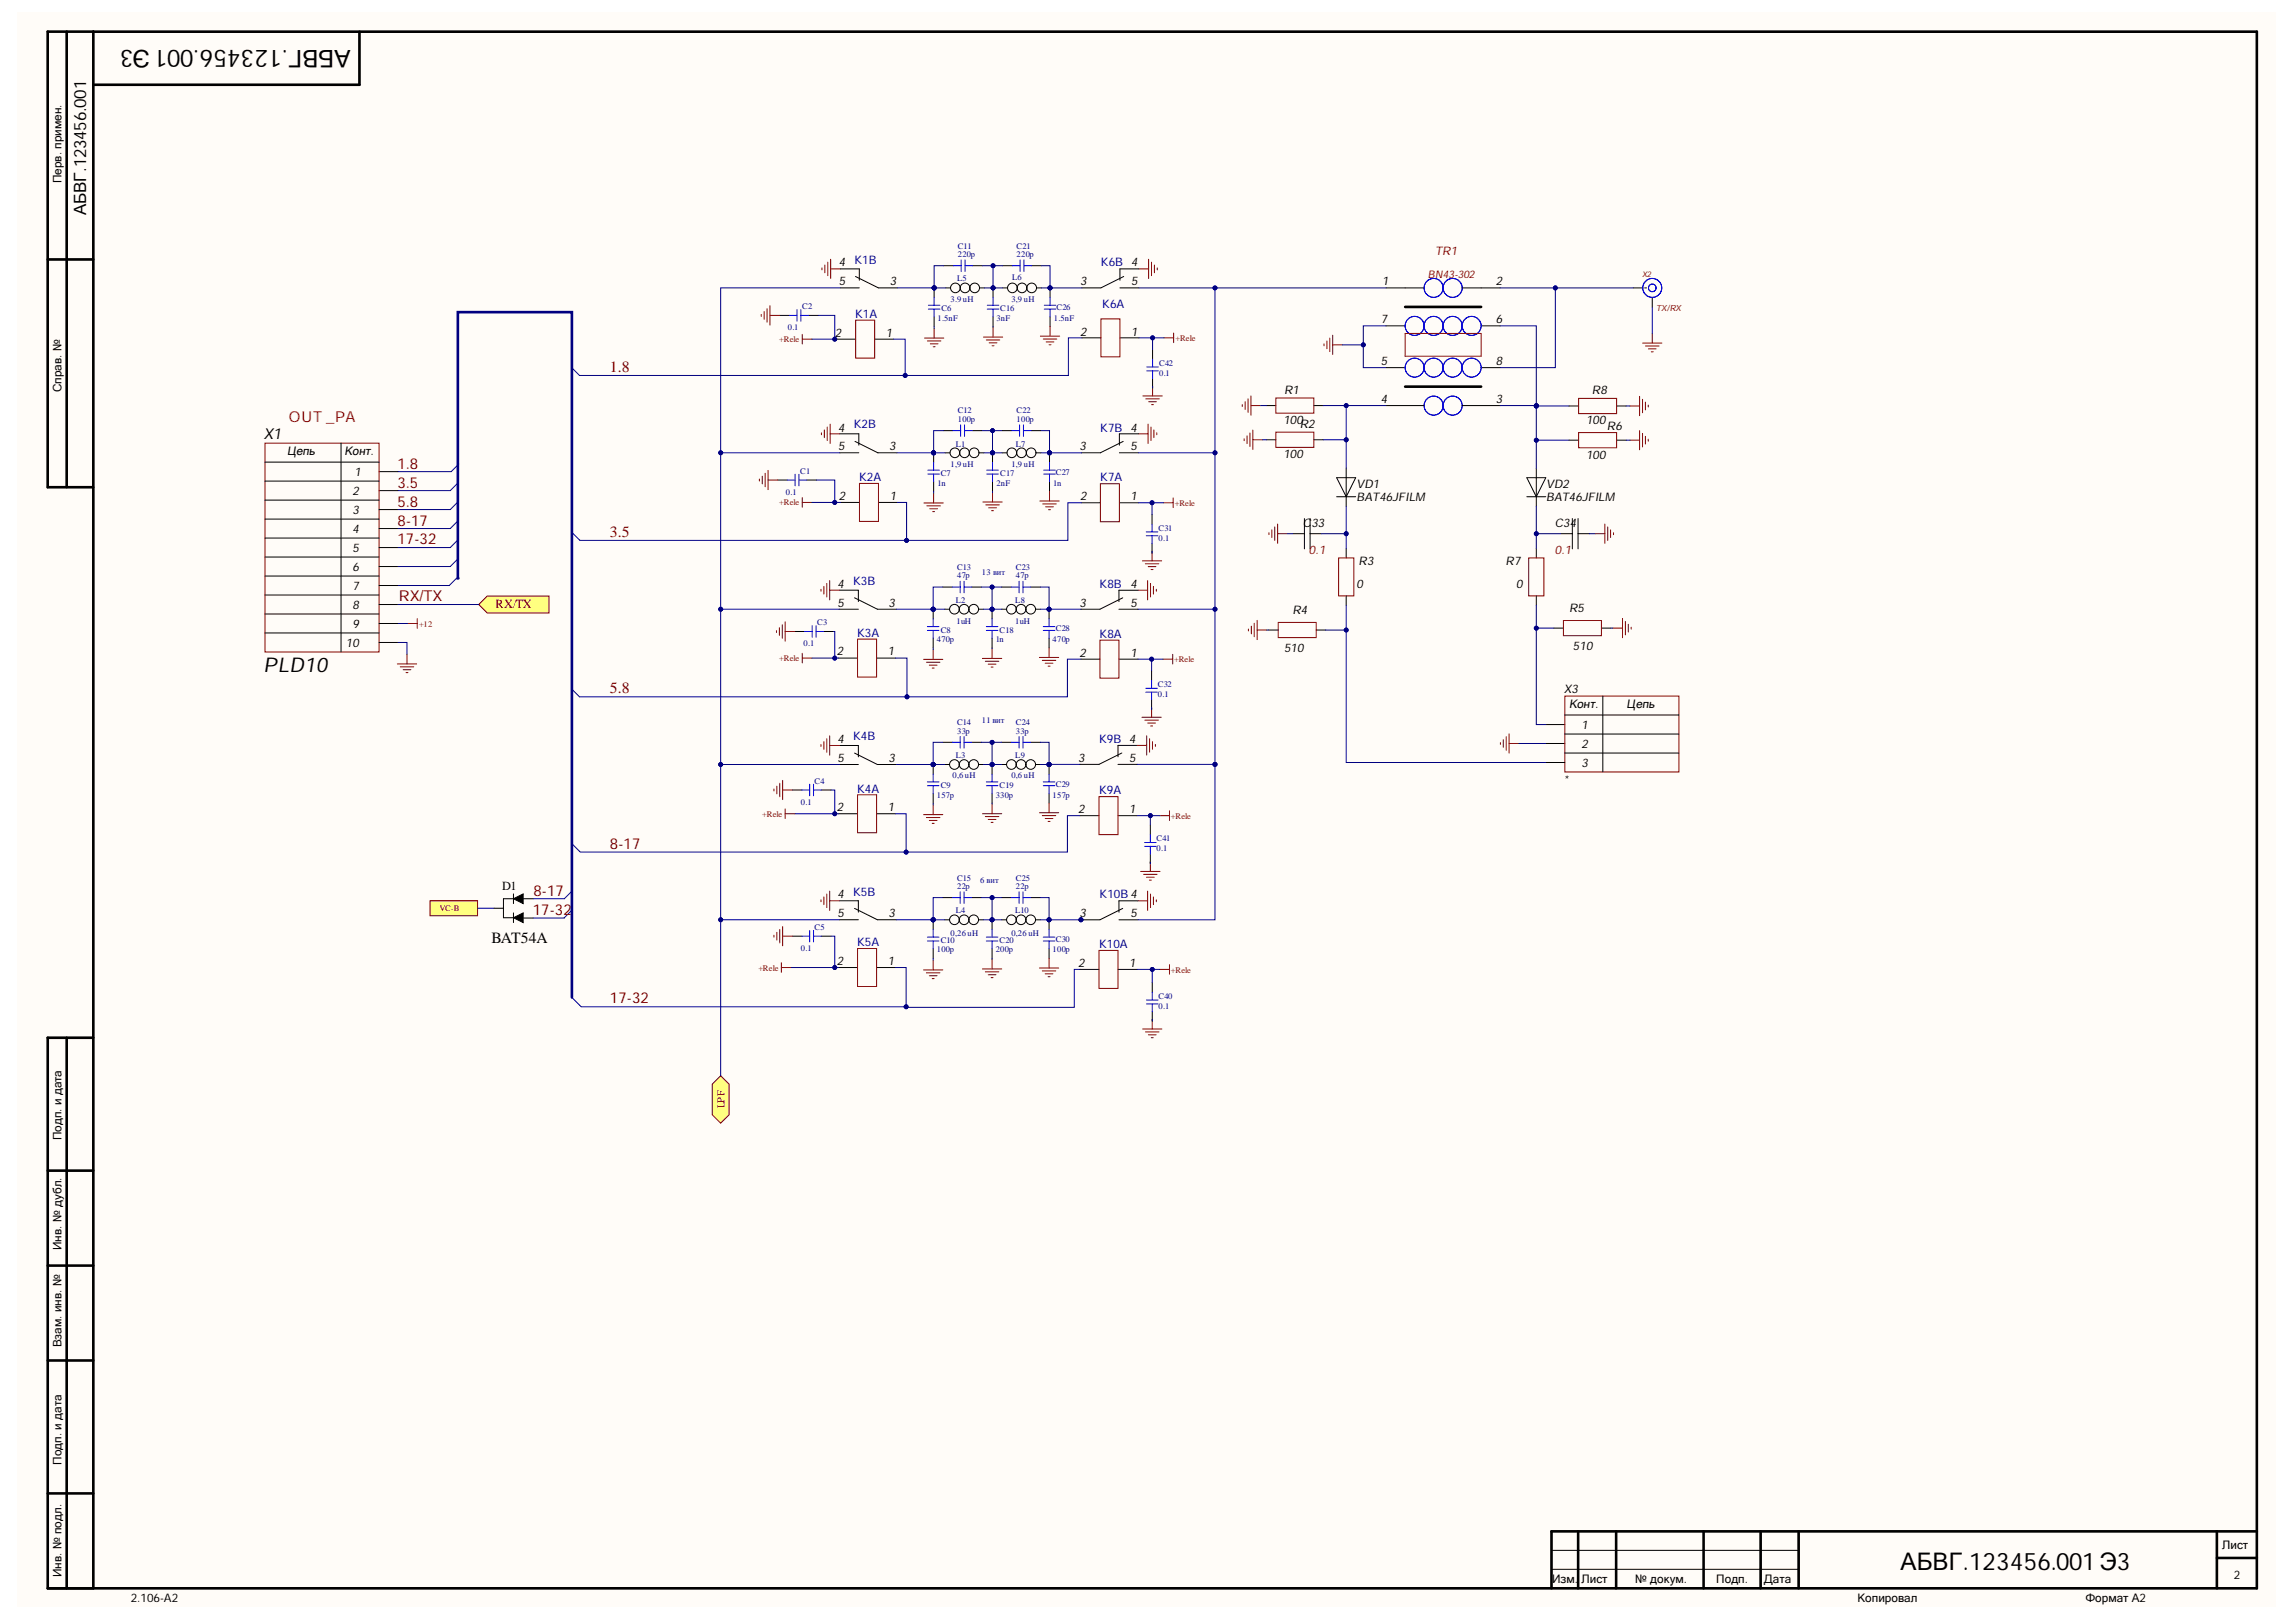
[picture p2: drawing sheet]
<svg xmlns="http://www.w3.org/2000/svg" width="297mm" height="210mm" viewBox="0 0 297 210" stroke-linecap="round" stroke-linejoin="round" font-family="sans-serif">
<defs><g id="words">
<g font-size="3.1">
<text x="45.3" y="6.4" transform="rotate(-180 45.3 6.4)">АБВГ.123456.001 Э3</text>
<text x="245.9" y="203.2">АБВГ.123456.001 Э3</text>
</g>
<text font-size="2.7" x="34.1" y="86.9">PLD10</text>
<text font-size="2.2" x="11.2" y="27.8" transform="rotate(-90 11.2 27.8)">АБВГ.123456.001</text>
<g font-size="2" fill="#800000">
<text x="78.9" y="48.2">1.8</text>
<text x="78.9" y="69.5">3.5</text>
<text x="78.9" y="89.7">5.8</text>
</g>
<g font-size="2">
<text x="34.1" y="56.9">X1</text>
<text x="63.6" y="122">BAT54A</text>
</g>
<text font-size="1.9" fill="#a61c00" x="37.4" y="54.6">OUT _PA</text>
<g font-size="1.9" fill="#800000">
<text x="51.4" y="60.7">1.8</text>
<text x="51.4" y="63.1">3.5</text>
<text x="51.4" y="65.6">5.8</text>
<text x="51.4" y="68">8-17</text>
<text x="51.4" y="70.5">17-32</text>
<text x="51.6" y="77.8">RX/TX</text>
<text x="78.9" y="109.9">8-17</text>
<text x="68.9" y="118.4">17-32</text>
<text x="69" y="115.9">8-17</text>
<text x="78.9" y="129.8">17-32</text>
</g>
<text font-size="1.6" fill="#800000" x="64.1" y="78.7">RX/TX</text>
<text font-size="1.6" x="65" y="115.2">D1</text>
<g font-size="1.5">
<text x="8" y="23.7" transform="rotate(-90 8 23.7)">Перв. примен.</text>
<text x="108.5" y="34.5">4 K1B</text>
<text x="108.5" y="36.9">5</text>
<text x="115.1" y="36.9">3</text>
<text x="139.7" y="36.9">3</text>
<text x="146.3" y="36.9">5</text>
<text x="178.6" y="41.8">7</text>
<text x="178.8" y="36.9">1</text>
<text x="193.5" y="41.8">6</text>
<text x="193.5" y="36.9">2</text>
<text x="108" y="43.6">2</text>
<text x="114.6" y="43.6">1</text>
<text x="139.7" y="43.4">2</text>
<text x="146.3" y="43.4">1</text>
<text x="178.6" y="47.2">5</text>
<text x="193.5" y="47.2">8</text>
<text x="8" y="50.8" transform="rotate(-90 8 50.8)">Справ. №</text>
<text x="166.1" y="50.9">R1</text>
<text x="178.6" y="52.2">4</text>
<text x="193.5" y="52.2">3</text>
<text x="206" y="51">R8</text>
<text x="37.1" y="58.9">Цепь</text>
<text x="44.6" y="58.9">Конт.</text>
<text x="108.4" y="55.8">4</text>
<text x="108.4" y="58.3">5</text>
<text x="115" y="58.3">3</text>
<text x="139.6" y="58.3">3</text>
<text x="146.2" y="58.3">5</text>
<text x="166" y="54.9">100</text>
<text x="166" y="59.3">100</text>
<text x="168.1" y="55.3">R2</text>
<text x="205.2" y="54.9">100</text>
<text x="205.2" y="59.4">100</text>
<text x="207.9" y="55.7">R6</text>
<text x="45.6" y="64">2</text>
<text x="45.8" y="61.6">1</text>
<text x="108.5" y="64.7">2</text>
<text x="115.1" y="64.7">1</text>
<text x="139.7" y="64.7">2</text>
<text x="146.2" y="64.7">1</text>
<text x="175.5" y="63.1">VD1</text>
<text x="175.5" y="64.9">BAT46JFILM</text>
<text x="200" y="63.1">VD2</text>
<text x="200" y="64.9">BAT46JFILM</text>
<text x="45.6" y="66.5">3</text>
<text x="45.6" y="68.9">4</text>
<text x="45.6" y="71.4">5</text>
<text x="168.6" y="68.2">C33</text>
<text x="201.1" y="68.2">C34</text>
<text x="45.6" y="73.9">6</text>
<text x="45.6" y="76.4">7</text>
<text x="108.3" y="76">4 K3B</text>
<text x="146.2" y="76">4</text>
<text x="175.5" y="76">0</text>
<text x="175.8" y="73.1">R3</text>
<text x="194.8" y="73.1">R7</text>
<text x="196.1" y="76">0</text>
<text x="44.7" y="83.7">10</text>
<text x="45.6" y="78.8">8</text>
<text x="45.6" y="81.3">9</text>
<text x="108.3" y="78.6">5</text>
<text x="114.9" y="78.6">3</text>
<text x="139.6" y="78.6">3</text>
<text x="146.2" y="78.6">5</text>
<text x="167.2" y="79.5">R4</text>
<text x="203" y="79.2">R5</text>
<text x="108.3" y="84.8">2</text>
<text x="114.9" y="84.8">1</text>
<text x="139.6" y="85">2</text>
<text x="146.2" y="85">1</text>
<text x="166.1" y="84.4">510</text>
<text x="202.3" y="89.6">X3</text>
<text x="203.5" y="84.1">510</text>
<text x="203" y="91.6">Конт.</text>
<text x="204.6" y="94.4">1</text>
<text x="210.4" y="91.6">Цепь</text>
<text x="108.3" y="96.1">4 K4B</text>
<text x="108.3" y="98.6">5</text>
<text x="114.9" y="98.6">3</text>
<text x="139.5" y="98.6">3</text>
<text x="146.1" y="98.6">5</text>
<text x="202.3" y="101.5">*</text>
<text x="204.6" y="96.8">2</text>
<text x="204.6" y="99.3">3</text>
<text x="108.3" y="105">2</text>
<text x="114.9" y="105">1</text>
<text x="139.5" y="105.3">2</text>
<text x="146.1" y="105.3">1</text>
<text x="108.3" y="116.2">4 K5B</text>
<text x="108.3" y="118.7">5</text>
<text x="114.9" y="118.7">3</text>
<text x="139.6" y="118.7">3</text>
<text x="146.2" y="118.7">5</text>
<text x="108.3" y="124.9">2</text>
<text x="114.9" y="124.9">1</text>
<text x="139.5" y="125.1">2</text>
<text x="146.1" y="125.1">1</text>
<text x="8" y="147.6" transform="rotate(-90 8 147.6)">Подп. и дата</text>
<text x="8" y="161.8" transform="rotate(-90 8 161.8)">Инв. № дубл.</text>
<text x="8" y="174.4" transform="rotate(-90 8 174.4)">Взам. инв. №</text>
<text x="8" y="189.6" transform="rotate(-90 8 189.6)">Подп. и дата</text>
<text x="287.5" y="200.5">Лист</text>
<text x="8" y="204.1" transform="rotate(-90 8 204.1)">Инв. № подл.</text>
<text x="16.9" y="207.3">2.106-A2</text>
<text x="200.8" y="204.9">Изм.</text>
<text x="204.6" y="204.9">Лист</text>
<text x="211.5" y="204.9">№ докум.</text>
<text x="222" y="204.9">Подп.</text>
<text x="228.2" y="204.9">Дата</text>
<text x="240.3" y="207.3">Копировал</text>
<text x="269.8" y="207.3">Формат А2</text>
<text x="289" y="204.4">2</text>
</g>
<g font-size="1.5" fill="#000080">
<text x="142.4" y="34.5">K6B 4</text>
<text x="110.6" y="41.1">K1A</text>
<text x="142.6" y="39.9">K6A</text>
<text x="110.5" y="55.4">K2B</text>
<text x="142.3" y="55.8">K7B 4</text>
<text x="111.1" y="62.3">K2A</text>
<text x="142.3" y="62.3">K7A</text>
<text x="142.3" y="76">K8B</text>
<text x="110.9" y="82.4">K3A</text>
<text x="142.3" y="82.5">K8A</text>
<text x="142.2" y="96.1">K9B 4</text>
<text x="110.9" y="102.6">K4A</text>
<text x="142.2" y="102.8">K9A</text>
<text x="142.3" y="116.2">K10B 4</text>
<text x="110.9" y="122.4">K5A</text>
<text x="142.2" y="122.7">K10A</text>
</g>
<g font-size="1.5" fill="#980000">
<text x="185.7" y="33">TR1</text>
<text x="169.3" y="71.6">0.1</text>
<text x="201.1" y="71.6">0.1</text>
</g>
<text font-size="1.4" fill="#980000" x="184.7" y="36">BN43-302</text>
<text font-size="1.3" fill="#800000" x="93.7" y="143.5" transform="rotate(-90 93.7 143.5)">LPF</text>
<g font-size="1.1" fill="#000080">
<text x="123.9" y="32.2">C11</text>
<text x="123.9" y="33.3">220p</text>
<text x="131.5" y="32.2">C21</text>
<text x="131.5" y="33.3">220p</text>
<text x="103.8" y="40">C2</text>
<text x="121.3" y="41.6">1.5nF</text>
<text x="121.8" y="40.3">C6</text>
<text x="123" y="39">3.9 uH</text>
<text x="123.8" y="36.4">L5</text>
<text x="128.9" y="41.6">3nF</text>
<text x="129.4" y="40.3">C16</text>
<text x="130.8" y="39">3,9 uH</text>
<text x="130.9" y="36.2">L6</text>
<text x="136.3" y="41.6">1.5nF</text>
<text x="136.7" y="40.1">C26</text>
<text x="101.9" y="42.7">0.1</text>
<text x="150" y="47.4">C42</text>
<text x="123.9" y="53.5">C12</text>
<text x="131.5" y="53.5">C22</text>
<text x="150" y="48.7">0.1</text>
<text x="123.7" y="57.8">L1</text>
<text x="123.9" y="54.7">100p</text>
<text x="131.4" y="57.8">L7</text>
<text x="131.5" y="54.7">100p</text>
<text x="101.7" y="64">0.1</text>
<text x="103.5" y="61.3">C1</text>
<text x="121.3" y="62.9">1n</text>
<text x="121.7" y="61.6">C7</text>
<text x="123" y="60.4">1,9 uH</text>
<text x="128.9" y="62.9">2nF</text>
<text x="129.4" y="61.6">C17</text>
<text x="130.8" y="60.4">1,9 uH</text>
<text x="136.3" y="62.9">1n</text>
<text x="136.6" y="61.5">C27</text>
<text x="149.9" y="68.8">C31</text>
<text x="149.9" y="70">0.1</text>
<text x="123.7" y="78">L2</text>
<text x="123.8" y="73.8">C13</text>
<text x="123.8" y="74.9">47p</text>
<text x="127" y="74.4">13 вит</text>
<text x="131.4" y="78">L8</text>
<text x="131.4" y="73.8">C23</text>
<text x="131.4" y="74.9">47p</text>
<text x="103.9" y="83.6">0.1</text>
<text x="105.7" y="80.9">C3</text>
<text x="121.2" y="83.1">470p</text>
<text x="121.7" y="81.9">C8</text>
<text x="123.7" y="80.8">1uH</text>
<text x="128.8" y="83.1">1n</text>
<text x="129.3" y="81.9">C18</text>
<text x="131.4" y="80.8">1uH</text>
<text x="136.2" y="83.1">470p</text>
<text x="136.6" y="81.7">C28</text>
<text x="149.8" y="89">C32</text>
<text x="123.8" y="93.9">C14</text>
<text x="123.8" y="95">33p</text>
<text x="127" y="93.6">11 вит</text>
<text x="131.4" y="93.9">C24</text>
<text x="131.4" y="95">33p</text>
<text x="149.8" y="90.2">0.1</text>
<text x="105.4" y="101.5">C4</text>
<text x="121.7" y="102">C9</text>
<text x="123.2" y="100.6">0,6 uH</text>
<text x="123.7" y="98.1">L3</text>
<text x="129.3" y="102">C19</text>
<text x="130.8" y="100.6">0,6 uH</text>
<text x="131.4" y="98.1">L9</text>
<text x="136.6" y="101.8">C29</text>
<text x="103.6" y="104.2">0.1</text>
<text x="121.2" y="103.2">157p</text>
<text x="128.8" y="103.2">330p</text>
<text x="136.2" y="103.2">157p</text>
<text x="123.8" y="114">C15</text>
<text x="131.4" y="114">C25</text>
<text x="149.6" y="108.9">C41</text>
<text x="149.6" y="110.2">0.1</text>
<text x="123.7" y="118.2">L4</text>
<text x="123.8" y="115.1">22p</text>
<text x="126.8" y="114.2">6 вит</text>
<text x="131.4" y="118.2">L10</text>
<text x="131.4" y="115.1">22p</text>
<text x="103.6" y="123">0.1</text>
<text x="105.4" y="120.4">C5</text>
<text x="121.2" y="123.3">100p</text>
<text x="121.7" y="122.1">C10</text>
<text x="123" y="121.1">0,26 uH</text>
<text x="128.8" y="123.3">200p</text>
<text x="129.3" y="122.1">C20</text>
<text x="130.8" y="121.1">0,26 uH</text>
<text x="136.2" y="123.3">100p</text>
<text x="136.6" y="121.9">C30</text>
<text x="149.9" y="129.3">C40</text>
<text x="149.9" y="130.5">0.1</text>
</g>
<text font-size="1.1" fill="#980000" x="214.2" y="40.2">TX/RX</text>
<g font-size="1.1" fill="#800000">
<text x="100.8" y="44.3">+Rele</text>
<text x="152.1" y="44.1">+Rele</text>
<text x="100.8" y="65.4">+Rele</text>
<text x="152" y="65.5">+Rele</text>
<text x="54.2" y="81.1">+12</text>
<text x="100.8" y="85.6">+Rele</text>
<text x="151.9" y="85.7">+Rele</text>
<text x="98.6" y="105.7">+Rele</text>
<text x="151.5" y="105.9">+Rele</text>
<text x="56.8" y="117.9">VC-B</text>
<text x="98.1" y="125.6">+Rele</text>
<text x="151.5" y="125.9">+Rele</text>
</g>
<text font-size="1" fill="#980000" x="212.5" y="35.8">X2</text>
</g></defs>
<g fill="#fffcf8">
<path d="M2.2 1.6h292.2v206.4h-292.2z" fill-rule="evenodd"/>
<path d="M2.2 1.6h292.2v206.4h-292.2z" fill-rule="evenodd"/>
</g>
<g fill="none" stroke="#000" stroke-width=".34">
<path d="M8.6 4.1v59M12.1 4.1v201.4M46.5 4.1v6.9h-34.4M6.2 33.6h5.9M12.1 63.1h-5.9v-59h285.8v201.4h-285.8v-71.2h5.9M8.6 134.3v71.2M6.2 151.5h5.9M6.2 163.8h5.9M6.2 176.1h5.9M6.2 193.3h5.9M204.2 198.2v7.3M209.1 198.2v7.3"/>
<path d="M220.4 198.2v7.3M227.8 198.2v7.3M232.7 198.2v7.3M286.8 198.2v7.3M292 198.2h-91.3v7.3M286.8 201.6h5.2"/>
</g>
<g fill="none" stroke="#000" stroke-width=".13">
<path d="M122.1 34.4h1.3M122.4 37.3h.6M125.9 34.4h1.2M126.7 37.3h.6M200.7 203.1h32M200.7 200.6h32"/>
<circle cx="123.6" cy="37.3" r=".62"/>
<circle cx="124.9" cy="37.3" r=".62"/>
<circle cx="126.1" cy="37.3" r=".62"/>
</g>
<path d="M123.4 34.4h.9M124.3 33.6v1.5M124.9 34.4h1M124.9 33.6v1.5" fill="none" stroke="#00f" stroke-width=".13"/>
<circle cx="120.9" cy="37.3" r=".25" fill="#000080"/>
<circle cx="120.9" cy="37.3" r=".25" fill="none" stroke="#000080" stroke-width=".13"/>
<path d="M120.9 37.3v1.2" fill="none" stroke="#000" stroke-width=".13"/>
<circle cx="120.9" cy="37.3" r=".25" fill="#000080"/>
<circle cx="120.9" cy="37.3" r=".25" fill="none" stroke="#000080" stroke-width=".13"/>
<g fill="none" stroke="#000" stroke-width=".13">
<path d="M129.7 37.3h.6M134.1 37.3h.6M120.9 41v1.2"/>
<circle cx="131" cy="37.3" r=".62"/>
<circle cx="132.2" cy="37.3" r=".62"/>
<circle cx="133.5" cy="37.3" r=".63"/>
</g>
<path d="M120.1 39.5h1.5M120.9 38.5v1M120.1 40h1.5M120.9 40v1" fill="none" stroke="#00f" stroke-width=".13"/>
<path d="M119.6 43.7h2.5M120 44.1h1.7M120.4 44.5h1M120.7 44.9h.3M120.9 42.5v1.2" fill="none" stroke="#800000" stroke-width=".13"/>
<circle cx="128.5" cy="37.3" r=".25" fill="#000080"/>
<circle cx="128.5" cy="37.3" r=".25" fill="none" stroke="#000080" stroke-width=".13"/>
<path d="M128.5 37.3v1.2" fill="none" stroke="#000" stroke-width=".13"/>
<circle cx="128.5" cy="37.3" r=".25" fill="#000080"/>
<circle cx="128.5" cy="37.3" r=".25" fill="none" stroke="#000080" stroke-width=".13"/>
<path d="M129.7 34.4h1.3M133.5 34.4h1.2M128.5 41v1.2" fill="none" stroke="#000" stroke-width=".13"/>
<path d="M127.7 39.5h1.5M128.5 38.5v1M131 34.4h1M132 33.6v1.5M132.5 34.4h1M132.5 33.6v1.5M127.7 40h1.5M128.5 40v1" fill="none" stroke="#00f" stroke-width=".13"/>
<path d="M127.2 43.6h2.5M127.6 44h1.7M128 44.4h1M128.3 44.7h.3M128.5 42.4v1.2" fill="none" stroke="#800000" stroke-width=".13"/>
<circle cx="135.8" cy="37.3" r=".25" fill="#000080"/>
<circle cx="135.8" cy="37.3" r=".25" fill="none" stroke="#000080" stroke-width=".13"/>
<path d="M135.8 37.3v1.2" fill="none" stroke="#000" stroke-width=".13"/>
<circle cx="135.8" cy="37.3" r=".25" fill="#000080"/>
<circle cx="135.8" cy="37.3" r=".25" fill="none" stroke="#000080" stroke-width=".13"/>
<g fill="none" stroke="#000" stroke-width=".13">
<path d="M122 55.7h1.3M122.3 58.6h.6M125.8 55.7h1.2M126.7 58.6h.6M135.8 41v1.2"/>
<circle cx="123.5" cy="58.6" r=".63"/>
<circle cx="124.8" cy="58.6" r=".62"/>
<circle cx="126" cy="58.6" r=".62"/>
</g>
<path d="M135.1 39.5h1.5M135.8 38.5v1M123.3 55.7h1M124.3 55v1.5M124.8 55.7h1M124.8 55v1.5M135.1 40h1.5M135.8 40v1" fill="none" stroke="#00f" stroke-width=".13"/>
<path d="M134.6 43.5h2.5M135 43.9h1.7M135.3 44.2h1M135.7 44.6h.3M135.8 42.2v1.3" fill="none" stroke="#800000" stroke-width=".13"/>
<circle cx="120.8" cy="58.6" r=".25" fill="#000080"/>
<circle cx="120.8" cy="58.6" r=".25" fill="none" stroke="#000080" stroke-width=".13"/>
<path d="M120.8 58.6v1.2" fill="none" stroke="#000" stroke-width=".13"/>
<circle cx="120.8" cy="58.6" r=".25" fill="#000080"/>
<circle cx="120.8" cy="58.6" r=".25" fill="none" stroke="#000080" stroke-width=".13"/>
<g fill="none" stroke="#000" stroke-width=".13">
<path d="M129.7 58.6h.6M134 58.6h.7M120.8 62.3v1.3"/>
<circle cx="130.9" cy="58.6" r=".62"/>
<circle cx="132.2" cy="58.6" r=".63"/>
<circle cx="133.4" cy="58.6" r=".62"/>
</g>
<path d="M120.8 59.8v1M120 60.8h1.5M120 61.3h1.5M120.8 61.3v1" fill="none" stroke="#00f" stroke-width=".13"/>
<path d="M119.5 65.1h2.5M119.9 65.5h1.8M120.3 65.8h1M120.7 66.2h.2M120.8 63.8v1.3" fill="none" stroke="#800000" stroke-width=".13"/>
<circle cx="128.4" cy="58.6" r=".25" fill="#000080"/>
<circle cx="128.4" cy="58.6" r=".25" fill="none" stroke="#000080" stroke-width=".13"/>
<path d="M128.4 58.6v1.2" fill="none" stroke="#000" stroke-width=".13"/>
<circle cx="128.4" cy="58.6" r=".25" fill="#000080"/>
<circle cx="128.4" cy="58.6" r=".25" fill="none" stroke="#000080" stroke-width=".13"/>
<path d="M129.7 55.7h1.2M133.4 55.7h1.3M128.4 62.3v1.3" fill="none" stroke="#000" stroke-width=".13"/>
<path d="M128.4 59.8v1M130.9 55.7h1M131.9 55v1.5M132.4 55.7h1M132.4 55v1.5M127.7 60.8h1.5M127.7 61.3h1.5M128.4 61.3v1" fill="none" stroke="#00f" stroke-width=".13"/>
<path d="M127.2 65h2.5M127.5 65.3h1.8M127.9 65.7h1M128.3 66.1h.2M128.4 63.7v1.3" fill="none" stroke="#800000" stroke-width=".13"/>
<circle cx="135.8" cy="58.6" r=".25" fill="#000080"/>
<circle cx="135.8" cy="58.6" r=".25" fill="none" stroke="#000080" stroke-width=".13"/>
<path d="M135.8 58.6v1.2" fill="none" stroke="#000" stroke-width=".13"/>
<circle cx="135.8" cy="58.6" r=".25" fill="#000080"/>
<circle cx="135.8" cy="58.6" r=".25" fill="none" stroke="#000080" stroke-width=".13"/>
<g fill="none" stroke="#000" stroke-width=".13">
<path d="M122 76h1.2M122.2 78.8h.6M125.7 76h1.3M126.6 78.8h.6M135.8 62.3v1.3"/>
<circle cx="123.5" cy="78.8" r=".62"/>
<circle cx="124.7" cy="78.8" r=".62"/>
<circle cx="126" cy="78.8" r=".62"/>
</g>
<path d="M135.8 59.8v1M123.2 76h1M124.2 75.2v1.5M124.7 76h1M124.7 75.2v1.5M135 60.8h1.5M135 61.3h1.5M135.8 61.3v1" fill="none" stroke="#00f" stroke-width=".13"/>
<g fill="none" stroke="#800000" stroke-width=".13">
<path d="M106.3 34.7v.2M106.7 34.3v1M107.1 33.9v1.8M107.5 33.6v2.4M107.5 34.8h1.2M147.3 34.8h1.3M148.6 33.6v2.4M149 33.9v1.8M149.3 34.3v1M149.7 34.7v.2M147.3 56.1h1.2M148.5 54.9v2.5"/>
<path d="M148.9 55.3v1.7M149.3 55.6v1M149.7 56v.3M134.5 64.8h2.5M134.9 65.2h1.8M135.3 65.6h1M135.7 66h.2M135.8 63.6v1.2"/>
</g>
<circle cx="120.7" cy="78.8" r=".25" fill="#000080"/>
<circle cx="120.7" cy="78.8" r=".25" fill="none" stroke="#000080" stroke-width=".13"/>
<path d="M120.7 78.8v1.3" fill="none" stroke="#000" stroke-width=".13"/>
<circle cx="120.7" cy="78.8" r=".25" fill="#000080"/>
<circle cx="120.7" cy="78.8" r=".25" fill="none" stroke="#000080" stroke-width=".13"/>
<g fill="none" stroke="#000" stroke-width=".13">
<path d="M129.6 78.8h.6M134 78.8h.6M120.7 82.6v1.2"/>
<circle cx="130.8" cy="78.8" r=".62"/>
<circle cx="132.1" cy="78.8" r=".63"/>
<circle cx="133.3" cy="78.8" r=".62"/>
</g>
<path d="M120 81.1h1.5M120 81.6h1.5M120.7 80.1v1M120.7 81.6v1" fill="none" stroke="#00f" stroke-width=".13"/>
<path d="M119.5 85.3h2.5M119.9 85.7h1.7M120.2 86.1h1M120.6 86.5h.3M120.7 84.1v1.2" fill="none" stroke="#800000" stroke-width=".13"/>
<circle cx="128.3" cy="78.8" r=".25" fill="#000080"/>
<circle cx="128.3" cy="78.8" r=".25" fill="none" stroke="#000080" stroke-width=".13"/>
<path d="M128.3 78.8v1.3" fill="none" stroke="#000" stroke-width=".13"/>
<circle cx="128.3" cy="78.8" r=".25" fill="#000080"/>
<circle cx="128.3" cy="78.8" r=".25" fill="none" stroke="#000080" stroke-width=".13"/>
<path d="M129.6 76h1.2M133.3 76h1.3M128.3 82.6v1.2" fill="none" stroke="#000" stroke-width=".13"/>
<path d="M130.8 76h1M131.8 75.2v1.5M132.3 76h1M132.3 75.2v1.5M127.6 81.1h1.5M127.6 81.6h1.5M128.3 80.1v1M128.3 81.6v1" fill="none" stroke="#00f" stroke-width=".13"/>
<path d="M127.1 85.2h2.5M127.5 85.6h1.7M127.8 86h1M128.2 86.3h.3M128.3 84v1.2" fill="none" stroke="#800000" stroke-width=".13"/>
<circle cx="135.7" cy="78.8" r=".25" fill="#000080"/>
<circle cx="135.7" cy="78.8" r=".25" fill="none" stroke="#000080" stroke-width=".13"/>
<path d="M135.7 78.8v1.3" fill="none" stroke="#000" stroke-width=".13"/>
<circle cx="135.7" cy="78.8" r=".25" fill="#000080"/>
<circle cx="135.7" cy="78.8" r=".25" fill="none" stroke="#000080" stroke-width=".13"/>
<g fill="none" stroke="#000" stroke-width=".13">
<path d="M122 96.1h1.2M122.2 98.9h.6M125.7 96.1h1.3M126.6 98.9h.6M135.7 82.6v1.2"/>
<circle cx="123.5" cy="98.9" r=".62"/>
<circle cx="124.7" cy="98.9" r=".62"/>
<circle cx="126" cy="98.9" r=".62"/>
</g>
<path d="M123.2 96.1h1M124.2 95.3v1.5M124.7 96.1h1M124.7 95.3v1.5M135 81.1h1.5M135 81.6h1.5M135.7 80.1v1M135.7 81.6v1" fill="none" stroke="#00f" stroke-width=".13"/>
<path d="M134.5 85.1h2.5M134.8 85.5h1.8M135.2 85.8h1M135.6 86.2h.2M135.7 83.8v1.3" fill="none" stroke="#800000" stroke-width=".13"/>
<circle cx="120.7" cy="98.9" r=".25" fill="#000080"/>
<circle cx="120.7" cy="98.9" r=".25" fill="none" stroke="#000080" stroke-width=".13"/>
<path d="M120.7 98.9v1.3" fill="none" stroke="#000" stroke-width=".13"/>
<circle cx="120.7" cy="98.9" r=".25" fill="#000080"/>
<circle cx="120.7" cy="98.9" r=".25" fill="none" stroke="#000080" stroke-width=".13"/>
<g fill="none" stroke="#000" stroke-width=".13">
<path d="M129.6 98.9h.6M134 98.9h.6M120.7 102.7v1.2"/>
<circle cx="130.8" cy="98.9" r=".62"/>
<circle cx="132.1" cy="98.9" r=".63"/>
<circle cx="133.3" cy="98.9" r=".62"/>
</g>
<path d="M120 101.2h1.5M120 101.7h1.5M120.7 100.2v1M120.7 101.7v1" fill="none" stroke="#00f" stroke-width=".13"/>
<path d="M119.5 105.4h2.5M119.9 105.8h1.7M120.2 106.2h1M120.6 106.5h.3M120.7 104.2v1.2" fill="none" stroke="#800000" stroke-width=".13"/>
<circle cx="128.3" cy="98.9" r=".25" fill="#000080"/>
<circle cx="128.3" cy="98.9" r=".25" fill="none" stroke="#000080" stroke-width=".13"/>
<path d="M128.3 98.9v1.3" fill="none" stroke="#000" stroke-width=".13"/>
<circle cx="128.3" cy="98.9" r=".25" fill="#000080"/>
<circle cx="128.3" cy="98.9" r=".25" fill="none" stroke="#000080" stroke-width=".13"/>
<path d="M129.6 96.1h1.2M133.3 96.1h1.3M128.3 102.7v1.2" fill="none" stroke="#000" stroke-width=".13"/>
<path d="M130.8 96.1h1M131.8 95.3v1.5M132.3 96.1h1M132.3 95.3v1.5M127.6 101.2h1.5M127.6 101.7h1.5M128.3 100.2v1M128.3 101.7v1" fill="none" stroke="#00f" stroke-width=".13"/>
<path d="M127.1 105.3h2.5M127.5 105.7h1.7M127.8 106h1M128.2 106.4h.3M128.3 104.1v1.2" fill="none" stroke="#800000" stroke-width=".13"/>
<circle cx="135.7" cy="98.9" r=".25" fill="#000080"/>
<circle cx="135.7" cy="98.9" r=".25" fill="none" stroke="#000080" stroke-width=".13"/>
<path d="M135.7 98.9v1.3" fill="none" stroke="#000" stroke-width=".13"/>
<circle cx="135.7" cy="98.9" r=".25" fill="#000080"/>
<circle cx="135.7" cy="98.9" r=".25" fill="none" stroke="#000080" stroke-width=".13"/>
<g fill="none" stroke="#000" stroke-width=".13">
<path d="M122 116.2h1.2M122.2 119h.6M125.7 116.2h1.3M126.6 119h.6M135.7 102.7v1.2"/>
<circle cx="123.5" cy="119" r=".62"/>
<circle cx="124.7" cy="119" r=".62"/>
<circle cx="126" cy="119" r=".62"/>
</g>
<path d="M123.2 116.2h1M124.2 115.4v1.5M124.7 116.2h1M124.7 115.4v1.5M135 101.2h1.5M135 101.7h1.5M135.7 100.2v1M135.7 101.7v1" fill="none" stroke="#00f" stroke-width=".13"/>
<path d="M134.5 105.2h2.5M134.8 105.6h1.8M135.2 105.9h1M135.6 106.3h.2M135.7 103.9v1.3" fill="none" stroke="#800000" stroke-width=".13"/>
<circle cx="120.7" cy="119" r=".25" fill="#000080"/>
<circle cx="120.7" cy="119" r=".25" fill="none" stroke="#000080" stroke-width=".13"/>
<path d="M120.7 119v1.3" fill="none" stroke="#000" stroke-width=".13"/>
<circle cx="120.7" cy="119" r=".25" fill="#000080"/>
<circle cx="120.7" cy="119" r=".25" fill="none" stroke="#000080" stroke-width=".13"/>
<g fill="none" stroke="#000" stroke-width=".13">
<path d="M129.6 119h.6M134 119h.6M120.7 122.8v1.2"/>
<circle cx="130.8" cy="119" r=".62"/>
<circle cx="132.1" cy="119" r=".63"/>
<circle cx="133.3" cy="119" r=".62"/>
</g>
<path d="M120 121.3h1.5M120 121.8h1.5M120.7 120.3v1M120.7 121.8v1" fill="none" stroke="#00f" stroke-width=".13"/>
<path d="M119.5 125.5h2.5M119.9 125.9h1.7M120.2 126.3h1M120.6 126.6h.3M120.7 124.3v1.2" fill="none" stroke="#800000" stroke-width=".13"/>
<circle cx="128.3" cy="119" r=".25" fill="#000080"/>
<circle cx="128.3" cy="119" r=".25" fill="none" stroke="#000080" stroke-width=".13"/>
<path d="M128.3 119v1.3" fill="none" stroke="#000" stroke-width=".13"/>
<circle cx="128.3" cy="119" r=".25" fill="#000080"/>
<circle cx="128.3" cy="119" r=".25" fill="none" stroke="#000080" stroke-width=".13"/>
<path d="M129.6 116.2h1.2M133.3 116.2h1.3M128.3 122.8v1.2" fill="none" stroke="#000" stroke-width=".13"/>
<path d="M130.8 116.2h1M131.8 115.4v1.5M132.3 116.2h1M132.3 115.4v1.5M127.6 121.3h1.5M127.6 121.8h1.5M128.3 120.3v1M128.3 121.8v1" fill="none" stroke="#00f" stroke-width=".13"/>
<path d="M127.1 125.4h2.5M127.5 125.8h1.7M127.8 126.1h1M128.2 126.5h.3M128.3 124.1v1.3" fill="none" stroke="#800000" stroke-width=".13"/>
<circle cx="135.7" cy="119" r=".25" fill="#000080"/>
<circle cx="135.7" cy="119" r=".25" fill="none" stroke="#000080" stroke-width=".13"/>
<path d="M135.7 119v1.3" fill="none" stroke="#000" stroke-width=".13"/>
<circle cx="135.7" cy="119" r=".25" fill="#000080"/>
<g fill="none" stroke="#000080" stroke-width=".13">
<path d="M74 47.6l1 1M59.1 74.8l-1 1M59.2 62.5l-1 1M59.2 65l-1 .9M59.2 67.4l-1 1M59.2 69.9l-1 1M59.2 72.3l-1 1M59.4 60.1l-1 .9M74 68.9l1 1M74 89.2l1 1"/>
<circle cx="135.7" cy="119" r=".25"/>
</g>
<g fill="none" stroke="#000" stroke-width=".13">
<path d="M179.3 37.3h4.9M189.2 37.3h4.9M100.9 40.8h1.2M104.6 40.8h1.3M163.8 52.5h1.3M163.8 56.9h1.3M170 52.5h1.2M170 56.9h1.2M179.3 42.2h2.5M179.3 47.6h2.5M179.3 52.5h4.9M189.2 52.5h4.9"/>
<path d="M191.6 42.2h2.5M191.6 47.6h2.5M203 52.5h1.2M203 57h1.2M209.1 52.5h1.3M209.1 57h1.3M100.6 62.1h1.3M104.4 62.1h1.2M167.3 69.1h1.5M168.8 67.1v3.9M169.5 67.1v3.9M169.5 69.1h1.5"/>
<path d="M172.9 64.3h2.5M172.9 61.8h2.5l-1.2 2.5zM174.2 60.6v4.9M197.5 64.3h2.5M197.5 61.8h2.5l-1.2 2.5zM198.8 60.6v4.9M102.8 81.7h1.3M106.6 81.7h1.2M102.5 102.2h1.3M106.2 102.2h1.3M102.5 121.2h1.3M106.2 121.2h1.3"/>
<path d="M135.7 122.8v1.2M149.1 127.2v1.2M149.1 130.9v1.3"/>
</g>
<g fill="none" stroke="#00f" stroke-width=".13">
<path d="M102.1 40.8h1M103.1 40.1v1.5M103.6 40.8h1M103.6 40.1v1.5M101.9 62.1h1M102.9 61.4v1.5M103.4 62.1h1M103.4 61.4v1.5M104.1 81.7h1M105.1 81v1.5M105.6 81.7h1M105.6 81v1.5"/>
<path d="M103.8 102.2h1M104.8 101.5v1.5M105.3 102.2h.9M105.3 101.5v1.5M103.8 121.2h1M104.8 120.4v1.5M105.3 120.4v1.5M105.3 121.2h.9M135 121.3h1.5M135 121.8h1.5M135.7 120.3v1M135.7 121.8v1"/>
<path d="M148.3 129.9h1.5M148.3 129.4h1.5M149.1 128.4v1M149.1 129.9v1"/>
<circle cx="185.5" cy="37.3" r="1.23"/>
<circle cx="187.9" cy="37.3" r="1.23"/>
<circle cx="183" cy="42.2" r="1.23"/>
<circle cx="183" cy="47.6" r="1.23"/>
<circle cx="185.5" cy="47.6" r="1.23"/>
<circle cx="185.5" cy="42.2" r="1.23"/>
<circle cx="185.5" cy="52.5" r="1.23"/>
<circle cx="187.9" cy="47.6" r="1.23"/>
<circle cx="187.9" cy="42.2" r="1.23"/>
<circle cx="187.9" cy="52.5" r="1.23"/>
<circle cx="190.4" cy="42.2" r="1.23"/>
<circle cx="190.4" cy="47.6" r="1.23"/>
</g>
<g fill="none" stroke="#800000" stroke-width=".13">
<path d="M99.2 39.9v1.8M99.6 39.6v2.5M98.5 40.7v.2M98.9 40.3v1M99.6 40.8h1.3M160.7 52.4v.2M161 56.8v.2M161.1 52v1M161.3 56.4v1M161.5 51.6v1.8M161.7 56v1.8M161.8 51.2v2.5"/>
<path d="M161.8 52.5h1.3M162.1 55.7v2.5M162.1 56.9h1.2M165.1 51.5h4.9v2h-4.9zM165.1 55.9h4.9v2h-4.9zM171.3 44.5v.3M171.7 44.1v1M172 43.8v1.7M172.4 43.4v2.5M172.4 44.6h1.3M204.2 51.6h4.9v1.9h-4.9zM204.2 56h4.9v1.9h-4.9z"/>
<path d="M210.9 52.5h1.2M210.9 57h1.2M212.1 51.3v2.5M212.1 55.7v2.5M212.5 51.7v1.7M212.5 56.1v1.7M212.9 52v1M212.9 56.5v1M213.2 52.4v.3M213.2 56.8v.3M98.2 62v.2M98.6 61.6v1"/>
<path d="M99 61.2v1.8M99.4 60.9v2.5M99.4 62.1h1.2M100.5 81.6v.2M100.8 81.2v1M101.2 80.9v1.7M101.6 80.5v2.5M101.6 81.7h1.2M100.1 102.1v.3M100.5 101.7v1M100.9 101.4v1.7M101.3 101v2.5"/>
<path d="M101.3 119.9v2.5M101.3 102.2h1.2M100.1 121v.3M100.5 120.7v.9M100.9 120.3v1.7M101.3 121.2h1.2M134.5 125.3h2.5M134.8 125.6h1.8M135.2 126h1M135.6 126.4h.2M135.7 124v1.3M147.8 133.2h2.5"/>
<path d="M148.2 133.5h1.7M148.6 133.9h1M148.9 134.3h.3M149.1 131.9v1.3"/>
</g>
<path d="M181.8 39.7h9.8M181.8 50h9.8" fill="none" stroke="#000" stroke-width=".34"/>
<path d="M181.8 43.2h9.8v2.9h-9.8z" fill="none" stroke="#980000" stroke-width=".13"/>
<path d="M92.1 140.3l1.1-1.1 1.1 1.1v4l-1.1 1.1-1.1-1.1z" fill-rule="evenodd" fill="#ffff80"/>
<path d="M212.5 44.4h2.5M212.9 44.8h1.7M213.3 45.1h1M213.6 45.5h.3M213.8 43.2v1.2M202.4 90.1h14.8v9.8h-14.8zM92.1 140.3l1.1-1.1 1.1 1.1v4l-1.1 1.1-1.1-1.1z" fill="none" stroke="#800000" stroke-width=".13"/>
<path d="M74 109.2l1 1M74 115.3l-1 1M74 117.8l-1 1M74 129.1l1 1" fill="none" stroke="#000080" stroke-width=".13"/>
<g fill="none" stroke="#000" stroke-width=".13">
<path d="M211.3 37.3h1.2M212.8 37.3h.2M213.8 38.5v1.2M200 93.8h2.4M200 96.2h2.4M200 98.7h2.4M202.4 92.5h14.8M202.4 95h14.8M202.4 97.5h14.8M207.4 90.1v9.8M63.9 117.5h1.3M66.4 116.3h-1.3v2.5h1.3"/>
<path d="M66.4 116.3l1.3-.6v1.2zM66.4 118.8l1.3-.7v1.3zM66.4 115.7v1.2M66.4 118.1v1.3M67.7 116.3h1.3M67.7 118.8h1.3"/>
</g>
<g fill="none" stroke="#00f" stroke-width=".13">
<circle cx="213.8" cy="37.3" r="1.23"/>
<circle cx="213.8" cy="37.3" r=".49"/>
</g>
<path d="M66.4 116.3l1.3-.6v1.2zM66.4 118.8l1.3-.7v1.3z" fill="#000"/>
<path d="M55.6 116.6h6.2v1.9h-6.2z" fill-rule="evenodd" fill="#ffff80"/>
<path d="M34.3 57.3h14.7v27.1h-14.7zM51.4 85.9h2.5M51.8 86.3h1.7M52.2 86.7h1M52.5 87h.3M52.7 84.7v1.2M52.7 80.7h1.3M54 80.1v1.2M55.6 116.6h6.2v1.9h-6.2z" fill="none" stroke="#800000" stroke-width=".13"/>
<g fill="none" stroke="#000" stroke-width=".13">
<path d="M34.3 59.8h14.7M44.1 57.3v27.1M34.3 62.3h14.7M34.3 64.7h14.7M34.3 67.2h14.7M34.3 69.6h14.7M34.3 72.1h14.7M34.3 74.5h14.7M34.3 77h14.7M34.3 79.5h14.7M49 61h2.5M49 63.5h2.5"/>
<path d="M49 65.9h2.5M49 68.4h2.5M49 70.9h2.5M49 73.3h2.5M49 75.8h2.5M49 78.2h2.5M34.3 81.9h14.7M49 80.7h2.5M49 83.1h2.5"/>
</g>
<path d="M61.9 78.2l1.1-1.1h8v2.2h-8z" fill-rule="evenodd" fill="#ffff80"/>
<g fill="none" stroke="#800000" stroke-width=".13">
<path d="M110.7 41.4h2.5v4.9h-2.5zM142.4 41.3h2.5v4.9h-2.5zM147.9 51.2h2.5M148.2 51.6h1.8M148.6 52h1M149 52.4h.2M149.1 50v1.2M150.6 43.7h1.2M151.8 43.1v1.2M61.9 78.2l1.1-1.1h8v2.2h-8zM142.4 62.6h2.4v4.9h-2.4zM147.8 72.6h2.5"/>
<path d="M148.2 73h1.7M148.5 73.3h1M148.9 73.7h.3M149 71.3v1.3M150.5 65.1h1.3M151.8 64.4v1.3M164.2 68.9v.3M164.5 68.6v1M164.9 68.2v1.7M165.3 67.8v2.5M165.3 69.1h1.2M173.2 72.2h1.9v4.9h-1.9z"/>
<path d="M197.8 72.2h1.9v4.9h-1.9zM206.4 69.1h1.2M207.6 67.8v2.5M208 68.2v1.7M208.4 68.6v1M208.7 68.9v.3M142.3 82.8h2.5v5h-2.5zM147.7 92.8h2.5M148.1 93.2h1.8M148.5 93.6h1M148.9 93.9h.2M149 91.6v1.2"/>
<path d="M150.5 85.3h1.2M151.7 84.7v1.2M161.5 81.4v.3M161.9 81v1M162.3 80.7v1.7M162.6 80.3v2.5M162.6 81.5h1.3M165.4 80.5h4.9v2h-4.9zM194.1 96.1v.2M194.5 95.7v1M194.9 95.3v1.8M195.2 95v2.5"/>
<path d="M195.2 96.2h1.3M202.3 80.3h4.9v2h-4.9zM208.7 81.3h1.2M209.9 80v2.5M210.3 80.4v1.8M210.7 80.8v1M211 81.2v.2M142.2 103.1h2.4v4.9h-2.4zM147.6 112.8h2.5M147.9 113.1h1.8M148.3 113.5h1M148.7 113.9h.2"/>
<path d="M148.8 111.5v1.3M150.1 105.6h1.2M151.3 104.9v1.3M142.2 123h2.4v4.9h-2.4zM150.1 125.5h1.2M151.3 124.8v1.3"/>
</g>
<g fill="none" stroke="#000" stroke-width=".13">
<path d="M108.7 37.3h2.5M108.7 34.8h2.5v1.5M110.7 35.8l2.9 1.5h2.5M144.9 37.3h2.4M145.4 35.8l-3 1.5h-2.4M147.3 34.8h-2.4v1.5M108.2 43.9h2.5M113.2 43.9h2.4M140 43.7h2.4M144.8 58.6h2.5M144.9 43.7h2.4M145.3 57.1l-2.9 1.5h-2.5"/>
<path d="M147.3 56.1h-2.5v1.5M149.1 45.2v1.3M149.1 49v1.2M139.9 65.1h2.5M144.8 65.1h2.5M149 66.6v1.2M149 70.3v1.3M174.2 71v1.2M174.2 77.1v1.2M198.8 71v1.2M198.8 77.1v1.2M201.9 69.1h1.5"/>
<path d="M203.4 67.1v3.9M204.2 67.1v3.9M204.2 69.1h1.4M139.8 85.3h2.5M144.8 85.3h2.4M149 86.8v1.3M149 90.6v1.2M164.1 81.5h1.3M170.3 81.5h1.2M201 81.3h1.3M207.2 81.3h1.2M139.7 105.6h2.5"/>
<path d="M144.6 105.6h2.5M148.8 106.8v1.2M148.8 110.5v1.3M139.7 125.5h2.5M144.6 125.5h2.5"/>
</g>
<g fill="none" stroke="#00f" stroke-width=".13">
<path d="M148.4 48h1.5M148.4 47.5h1.5M149.1 46.5v1M149.1 48v1M148.3 69.3h1.5M148.3 68.8h1.5M149 67.8v1M149 69.3v1M148.2 89.6h1.5M148.2 89.1h1.5M149 88.1v1M149 89.6v1"/>
<path d="M148.1 109.5h1.5M148.1 109h1.5M148.8 108v1M148.8 109.5v1"/>
</g>
<circle cx="139.8" cy="119" r=".25" fill="#000080"/>
<circle cx="139.8" cy="119" r=".25" fill="none" stroke="#000080" stroke-width=".13"/>
<path d="M139.8 119h2.5" fill="none" stroke="#000" stroke-width=".13"/>
<circle cx="139.8" cy="119" r=".25" fill="#000080"/>
<g fill="none" stroke="#000080" stroke-width=".13">
<path d="M213.8 39.7v3.5M115.6 43.9h1.5v4.7h-42.1M51.5 78.2h10.4M51.5 75.8h6.6M51.5 73.3h6.7M51.5 70.9h6.7M51.5 68.4h6.7M51.5 65.9h6.7M51.5 63.5h6.7M51.5 61h6.9"/>
<circle cx="139.8" cy="119" r=".25"/>
</g>
<g fill="none" stroke="#000" stroke-width=".13">
<path d="M108.6 58.6h2.5M108.6 56.1h2.5v1.5M110.6 57.1l3 1.5h2.4M108.6 78.8h2.4M108.6 76.4h2.4v1.5M108.7 65h2.5M110.6 77.4l2.9 1.4h2.5M113.7 65h2.4M144.8 78.8h2.4M145.3 77.4l-3 1.4h-2.5M147.2 76.4h-2.4v1.5M108.5 85.2h2.4"/>
<path d="M108.6 96.5h2.4v1.4M108.6 98.9h2.4M110.6 97.5l2.9 1.4h2.5M113.4 85.2h2.5M144.6 98.9h2.5M145.1 97.4l-2.9 1.5h-2.5M147.1 96.5h-2.5v1.4M108.5 105.3h2.4M108.6 116.6h2.4v1.4M108.6 119h2.4M110.6 117.6l2.9 1.4h2.5M113.4 105.3h2.5"/>
<path d="M144.8 119h2.4M145.3 117.6l-3 1.4M147.2 116.6h-2.4v1.4M108.5 125.2h2.4M113.4 125.2h2.5"/>
</g>
<g fill="none" stroke="#800000" stroke-width=".13">
<path d="M103.8 43.3v1.2M103.8 43.9h1.2M106.3 56v.3M106.6 55.6v1M107 55.3v1.7M107.4 54.9v2.5M107.4 56.1h1.2M103.8 64.4v1.2M103.8 65h1.2M106.2 76.3v.2M106.6 75.9v1M107 75.5v1.8"/>
<path d="M107.3 76.4h1.3M107.3 75.1v2.5M111.2 62.6h2.5v4.9h-2.5zM147.2 76.4h1.3M148.5 75.1v2.5M148.8 75.5v1.8M149.2 75.9v1M149.6 76.3v.2M103.8 84.5v1.3M103.8 85.2h1.2M106.2 96.4v.2M106.6 96v1"/>
<path d="M107 95.6v1.8M107.3 96.5h1.3M107.3 95.2v2.5M110.9 82.7h2.5v4.9h-2.5zM147.1 96.5h1.2M148.3 95.2v2.5M148.7 95.6v1.7M149.1 96v1M149.5 96.3v.3M101.6 104.7v1.2M101.6 105.3h1.2M106.2 116.4v.3"/>
<path d="M106.6 116.1v1M107 115.7v1.7M107.3 116.6h1.3M107.3 115.3v2.5M110.9 102.9h2.5v4.9h-2.5zM147.2 116.6h1.3M148.5 115.3v2.5M148.8 115.7v1.7M149.2 116.1v1M149.6 116.4v.3M101.1 124.6v1.2M101.1 125.2h1.2"/>
<path d="M110.9 122.7h2.5v5h-2.5z"/>
</g>
<circle cx="117.1" cy="48.6" r=".25" fill="#000080"/>
<g fill="none" stroke="#000080" stroke-width=".13">
<path d="M75 130.1l.2 .2h42"/>
<circle cx="117.1" cy="48.6" r=".25"/>
</g>
<circle cx="117.2" cy="130.3" r=".25" fill="#000080"/>
<g fill="none" stroke="#000080" stroke-width=".13">
<path d="M75 110.2l.1 .1h42.1"/>
<circle cx="117.2" cy="130.3" r=".25"/>
</g>
<circle cx="117.2" cy="110.3" r=".25" fill="#000080"/>
<g fill="none" stroke="#000080" stroke-width=".13">
<path d="M116.1 65h1.2v4.9h-42.3"/>
<circle cx="117.2" cy="110.3" r=".25"/>
</g>
<circle cx="117.3" cy="69.9" r=".25" fill="#000080"/>
<g fill="none" stroke="#000080" stroke-width=".13">
<path d="M116 119h4.7"/>
<circle cx="117.3" cy="69.9" r=".25"/>
</g>
<circle cx="120.7" cy="119" r=".25" fill="#000080"/>
<circle cx="120.7" cy="119" r=".25" fill="none" stroke="#000080" stroke-width=".13"/>
<circle cx="120.7" cy="119" r=".25" fill="#000080"/>
<g fill="none" stroke="#000080" stroke-width=".13">
<path d="M116 98.9h4.7"/>
<circle cx="120.7" cy="119" r=".25"/>
</g>
<circle cx="120.7" cy="98.9" r=".25" fill="#000080"/>
<circle cx="120.7" cy="98.9" r=".25" fill="none" stroke="#000080" stroke-width=".13"/>
<circle cx="120.7" cy="98.9" r=".25" fill="#000080"/>
<g fill="none" stroke="#000080" stroke-width=".13">
<path d="M115.9 85.2h1.4v5"/>
<circle cx="120.7" cy="98.9" r=".25"/>
</g>
<circle cx="117.3" cy="90.2" r=".25" fill="#000080"/>
<g fill="none" stroke="#000080" stroke-width=".13">
<path d="M116 78.8h4.7"/>
<circle cx="117.3" cy="90.2" r=".25"/>
</g>
<circle cx="120.7" cy="78.8" r=".25" fill="#000080"/>
<circle cx="120.7" cy="78.8" r=".25" fill="none" stroke="#000080" stroke-width=".13"/>
<circle cx="120.7" cy="78.8" r=".25" fill="#000080"/>
<g fill="none" stroke="#000080" stroke-width=".13">
<path d="M116 58.6h4.8"/>
<circle cx="120.7" cy="78.8" r=".25"/>
</g>
<circle cx="120.8" cy="58.6" r=".25" fill="#000080"/>
<circle cx="120.8" cy="58.6" r=".25" fill="none" stroke="#000080" stroke-width=".13"/>
<circle cx="120.8" cy="58.6" r=".25" fill="#000080"/>
<g fill="none" stroke="#000080" stroke-width=".13">
<path d="M116.1 37.3h4.8"/>
<circle cx="120.8" cy="58.6" r=".25"/>
</g>
<circle cx="120.9" cy="37.3" r=".25" fill="#000080"/>
<circle cx="120.9" cy="37.3" r=".25" fill="none" stroke="#000080" stroke-width=".13"/>
<circle cx="120.9" cy="37.3" r=".25" fill="#000080"/>
<g fill="none" stroke="#000080" stroke-width=".13">
<path d="M120.7 119h1.5"/>
<circle cx="120.9" cy="37.3" r=".25"/>
</g>
<circle cx="120.7" cy="119" r=".25" fill="#000080"/>
<g fill="none" stroke="#000080" stroke-width=".13">
<path d="M122 116.2h-1.3v2.8"/>
<circle cx="120.7" cy="119" r=".25"/>
</g>
<circle cx="120.7" cy="119" r=".25" fill="#000080"/>
<g fill="none" stroke="#000080" stroke-width=".13">
<path d="M120.7 98.9h1.5"/>
<circle cx="120.7" cy="119" r=".25"/>
</g>
<circle cx="120.7" cy="98.9" r=".25" fill="#000080"/>
<g fill="none" stroke="#000080" stroke-width=".13">
<path d="M122 96.1h-1.3v2.8"/>
<circle cx="120.7" cy="98.9" r=".25"/>
</g>
<circle cx="120.7" cy="98.9" r=".25" fill="#000080"/>
<g fill="none" stroke="#000080" stroke-width=".13">
<path d="M120.7 78.8h1.5"/>
<circle cx="120.7" cy="98.9" r=".25"/>
</g>
<circle cx="120.7" cy="78.8" r=".25" fill="#000080"/>
<g fill="none" stroke="#000080" stroke-width=".13">
<path d="M122 76h-1.3v2.8"/>
<circle cx="120.7" cy="78.8" r=".25"/>
</g>
<circle cx="120.7" cy="78.8" r=".25" fill="#000080"/>
<g fill="none" stroke="#000080" stroke-width=".13">
<path d="M120.8 58.6h1.5"/>
<circle cx="120.7" cy="78.8" r=".25"/>
</g>
<circle cx="120.8" cy="58.6" r=".25" fill="#000080"/>
<g fill="none" stroke="#000080" stroke-width=".13">
<path d="M122 55.7h-1.2v2.9"/>
<circle cx="120.8" cy="58.6" r=".25"/>
</g>
<circle cx="120.8" cy="58.6" r=".25" fill="#000080"/>
<g fill="none" stroke="#000080" stroke-width=".13">
<path d="M120.9 37.3h1.5"/>
<circle cx="120.8" cy="58.6" r=".25"/>
</g>
<circle cx="120.9" cy="37.3" r=".25" fill="#000080"/>
<g fill="none" stroke="#000080" stroke-width=".13">
<path d="M122.1 34.4h-1.2v2.9"/>
<circle cx="120.9" cy="37.3" r=".25"/>
</g>
<circle cx="120.9" cy="37.3" r=".25" fill="#000080"/>
<g fill="none" stroke="#000080" stroke-width=".13">
<path d="M128.3 116.2v2.8h-1.1"/>
<circle cx="120.9" cy="37.3" r=".25"/>
</g>
<circle cx="128.3" cy="116.2" r=".25" fill="#000080"/>
<circle cx="128.3" cy="116.2" r=".25" fill="none" stroke="#000080" stroke-width=".13"/>
<circle cx="128.3" cy="119" r=".25" fill="#000080"/>
<g fill="none" stroke="#000080" stroke-width=".13">
<path d="M128.3 96.1v2.8h-1.1"/>
<circle cx="128.3" cy="119" r=".25"/>
</g>
<circle cx="128.3" cy="96.1" r=".25" fill="#000080"/>
<circle cx="128.3" cy="96.1" r=".25" fill="none" stroke="#000080" stroke-width=".13"/>
<circle cx="128.3" cy="98.9" r=".25" fill="#000080"/>
<g fill="none" stroke="#000080" stroke-width=".13">
<path d="M128.3 76v2.8h-1.1"/>
<circle cx="128.3" cy="98.9" r=".25"/>
</g>
<circle cx="128.3" cy="76" r=".25" fill="#000080"/>
<circle cx="128.3" cy="76" r=".25" fill="none" stroke="#000080" stroke-width=".13"/>
<circle cx="128.3" cy="78.8" r=".25" fill="#000080"/>
<g fill="none" stroke="#000080" stroke-width=".13">
<path d="M128.4 55.7v2.9h-1.1"/>
<circle cx="128.3" cy="78.8" r=".25"/>
</g>
<circle cx="128.4" cy="55.7" r=".25" fill="#000080"/>
<circle cx="128.4" cy="55.7" r=".25" fill="none" stroke="#000080" stroke-width=".13"/>
<circle cx="128.4" cy="58.6" r=".25" fill="#000080"/>
<g fill="none" stroke="#000080" stroke-width=".13">
<path d="M128.5 34.4v2.9h-1.2"/>
<circle cx="128.4" cy="58.6" r=".25"/>
</g>
<circle cx="128.5" cy="34.4" r=".25" fill="#000080"/>
<circle cx="128.5" cy="34.4" r=".25" fill="none" stroke="#000080" stroke-width=".13"/>
<circle cx="128.5" cy="37.3" r=".25" fill="#000080"/>
<g fill="none" stroke="#000080" stroke-width=".13">
<path d="M128.3 119h1.3"/>
<circle cx="128.5" cy="37.3" r=".25"/>
</g>
<circle cx="128.3" cy="119" r=".25" fill="#000080"/>
<g fill="none" stroke="#000080" stroke-width=".13">
<path d="M128.3 98.9h1.3"/>
<circle cx="128.3" cy="119" r=".25"/>
</g>
<circle cx="128.3" cy="98.9" r=".25" fill="#000080"/>
<g fill="none" stroke="#000080" stroke-width=".13">
<path d="M128.3 78.8h1.3"/>
<circle cx="128.3" cy="98.9" r=".25"/>
</g>
<circle cx="128.3" cy="78.8" r=".25" fill="#000080"/>
<g fill="none" stroke="#000080" stroke-width=".13">
<path d="M128.4 58.6h1.3"/>
<circle cx="128.3" cy="78.8" r=".25"/>
</g>
<circle cx="128.4" cy="58.6" r=".25" fill="#000080"/>
<g fill="none" stroke="#000080" stroke-width=".13">
<path d="M128.5 37.3h1.2"/>
<circle cx="128.4" cy="58.6" r=".25"/>
</g>
<circle cx="128.5" cy="37.3" r=".25" fill="#000080"/>
<g fill="none" stroke="#000080" stroke-width=".13">
<path d="M134.6 116.2h1.1v2.8h-1.1"/>
<circle cx="128.5" cy="37.3" r=".25"/>
</g>
<circle cx="135.7" cy="119" r=".25" fill="#000080"/>
<g fill="none" stroke="#000080" stroke-width=".13">
<path d="M134.6 76h1.1v2.8h-1.1"/>
<circle cx="135.7" cy="119" r=".25"/>
</g>
<circle cx="135.7" cy="78.8" r=".25" fill="#000080"/>
<g fill="none" stroke="#000080" stroke-width=".13">
<path d="M134.7 55.7h1.1v2.9h-1.1"/>
<circle cx="135.7" cy="78.8" r=".25"/>
</g>
<circle cx="135.8" cy="58.6" r=".25" fill="#000080"/>
<g fill="none" stroke="#000080" stroke-width=".13">
<path d="M134.7 34.4h1.1v2.9h-1.1"/>
<circle cx="135.8" cy="58.6" r=".25"/>
</g>
<circle cx="135.8" cy="37.3" r=".25" fill="#000080"/>
<g fill="none" stroke="#000080" stroke-width=".13">
<path d="M139.8 119h-4.1"/>
<circle cx="135.8" cy="37.3" r=".25"/>
</g>
<circle cx="135.7" cy="119" r=".25" fill="#000080"/>
<circle cx="135.7" cy="119" r=".25" fill="none" stroke="#000080" stroke-width=".13"/>
<circle cx="139.8" cy="119" r=".25" fill="#000080"/>
<g fill="none" stroke="#000080" stroke-width=".13">
<path d="M139.9 58.6h-4.1"/>
<circle cx="139.8" cy="119" r=".25"/>
</g>
<circle cx="135.8" cy="58.6" r=".25" fill="#000080"/>
<g fill="none" stroke="#000080" stroke-width=".13">
<path d="M140 37.3h-4.2"/>
<circle cx="135.8" cy="58.6" r=".25"/>
</g>
<circle cx="135.8" cy="37.3" r=".25" fill="#000080"/>
<g fill="none" stroke="#000080" stroke-width=".13">
<path d="M163.1 52.5h.7M171.2 56.9h3v3.7"/>
<circle cx="135.8" cy="37.3" r=".25"/>
</g>
<circle cx="174.2" cy="56.9" r=".25" fill="#000080"/>
<g fill="none" stroke="#000080" stroke-width=".13">
<path d="M173.7 44.6h2.7"/>
<circle cx="174.2" cy="56.9" r=".25"/>
</g>
<circle cx="176.4" cy="44.6" r=".25" fill="#000080"/>
<g fill="none" stroke="#000080" stroke-width=".13">
<path d="M201.2 37.3v10.3h-7.1"/>
<circle cx="176.4" cy="44.6" r=".25"/>
</g>
<circle cx="201.2" cy="37.3" r=".25" fill="#000080"/>
<g fill="none" stroke="#000080" stroke-width=".13">
<path d="M120.9 42.2v.3M128.5 42.2v.2M174.2 52.5v4.4M210.4 57h.5M210.4 52.5h.5M120.8 63.6v.2M128.4 63.6v.1M120.7 83.8v.3M128.3 83.8v.2M196.5 96.2h3.5M120.7 103.9v.3M128.3 103.9v.2"/>
<path d="M120.7 124v.3M128.3 124v.1"/>
<circle cx="201.2" cy="37.3" r=".25"/>
</g>
<circle cx="174.2" cy="56.9" r=".25" fill="#000080"/>
<circle cx="174.2" cy="56.9" r=".25" fill="none" stroke="#000080" stroke-width=".13"/>
<circle cx="174.2" cy="52.5" r=".25" fill="#000080"/>
<g fill="none" stroke="#000080" stroke-width=".13">
<path d="M61.8 117.5h2.1M69 116.3h4M73 118.8h-4M127 116.2h2.6"/>
<circle cx="174.2" cy="52.5" r=".25"/>
</g>
<circle cx="128.3" cy="116.2" r=".25" fill="#000080"/>
<g fill="none" stroke="#000080" stroke-width=".13">
<path d="M127 96.1h2.6"/>
<circle cx="128.3" cy="116.2" r=".25"/>
</g>
<circle cx="128.3" cy="96.1" r=".25" fill="#000080"/>
<g fill="none" stroke="#000080" stroke-width=".13">
<path d="M127 76h2.6"/>
<circle cx="128.3" cy="96.1" r=".25"/>
</g>
<circle cx="128.3" cy="76" r=".25" fill="#000080"/>
<g fill="none" stroke="#000080" stroke-width=".13">
<path d="M127 55.7h2.7"/>
<circle cx="128.3" cy="76" r=".25"/>
</g>
<circle cx="128.4" cy="55.7" r=".25" fill="#000080"/>
<g fill="none" stroke="#000080" stroke-width=".13">
<path d="M127.1 34.4h2.6"/>
<circle cx="128.4" cy="55.7" r=".25"/>
</g>
<circle cx="128.5" cy="34.4" r=".25" fill="#000080"/>
<g fill="none" stroke="#000080" stroke-width=".13">
<path d="M171.2 52.5h8.1"/>
<circle cx="128.5" cy="34.4" r=".25"/>
</g>
<circle cx="174.2" cy="52.5" r=".25" fill="#000080"/>
<g fill="none" stroke="#000080" stroke-width=".13">
<path d="M179.3 42.2h-2.9v5.4h2.9"/>
<circle cx="174.2" cy="52.5" r=".25"/>
</g>
<circle cx="176.4" cy="44.6" r=".25" fill="#000080"/>
<g fill="none" stroke="#000080" stroke-width=".13">
<path d="M194.1 37.3h17.2"/>
<circle cx="176.4" cy="44.6" r=".25"/>
</g>
<circle cx="201.2" cy="37.3" r=".25" fill="#000080"/>
<g fill="none" stroke="#000080" stroke-width=".13">
<path d="M198.8 52.5h4.2"/>
<circle cx="201.2" cy="37.3" r=".25"/>
</g>
<circle cx="198.8" cy="52.5" r=".25" fill="#000080"/>
<g fill="none" stroke="#000080" stroke-width=".13">
<path d="M198.8 52.5h.1"/>
<circle cx="198.8" cy="52.5" r=".25"/>
</g>
<circle cx="198.8" cy="52.5" r=".25" fill="#000080"/>
<circle cx="198.8" cy="52.5" r=".25" fill="none" stroke="#000080" stroke-width=".13"/>
<circle cx="198.8" cy="52.5" r=".25" fill="#000080"/>
<g fill="none" stroke="#000080" stroke-width=".13">
<path d="M198.8 52.5v4.5"/>
<circle cx="198.8" cy="52.5" r=".25"/>
</g>
<circle cx="198.8" cy="57" r=".25" fill="#000080"/>
<circle cx="198.8" cy="57" r=".25" fill="none" stroke="#000080" stroke-width=".13"/>
<circle cx="198.8" cy="52.5" r=".25" fill="#000080"/>
<g fill="none" stroke="#000080" stroke-width=".13">
<path d="M194.1 42.2h4.7v10.3h-4.7"/>
<circle cx="198.8" cy="52.5" r=".25"/>
</g>
<circle cx="198.8" cy="52.5" r=".25" fill="#000080"/>
<g fill="none" stroke="#000080" stroke-width=".13">
<path d="M203 57h-4.2v3.6"/>
<circle cx="198.8" cy="52.5" r=".25"/>
</g>
<circle cx="198.8" cy="57" r=".25" fill="#000080"/>
<g fill="none" stroke="#000080" stroke-width=".13">
<path d="M51.5 83.1h1.2v1.6M51.5 80.7h1.2M115.9 125.2h1.3v5.2h21.8v-4.9h.7"/>
<circle cx="198.8" cy="57" r=".25"/>
</g>
<circle cx="117.2" cy="130.3" r=".25" fill="#000080"/>
<g fill="none" stroke="#000080" stroke-width=".13">
<path d="M139.8 85.3h-1.7v4.9h-63.1M148.8 111.5v.3M149.1 131.9v.3"/>
<circle cx="117.2" cy="130.3" r=".25"/>
</g>
<circle cx="117.3" cy="90.2" r=".25" fill="#000080"/>
<g fill="none" stroke="#000080" stroke-width=".13">
<path d="M115.9 105.3h1.3v5h20.9v-4.7h1.6"/>
<circle cx="117.3" cy="90.2" r=".25"/>
</g>
<circle cx="117.2" cy="110.3" r=".25" fill="#000080"/>
<g fill="none" stroke="#000080" stroke-width=".13">
<path d="M140 43.7h-1.8v4.9h-21.1"/>
<circle cx="117.2" cy="110.3" r=".25"/>
</g>
<circle cx="117.1" cy="48.6" r=".25" fill="#000080"/>
<g fill="none" stroke="#000080" stroke-width=".13">
<path d="M139.9 65.1h-1.7v4.8h-20.9"/>
<circle cx="117.1" cy="48.6" r=".25"/>
</g>
<circle cx="117.3" cy="69.9" r=".25" fill="#000080"/>
<g fill="none" stroke="#000080" stroke-width=".13">
<path d="M147.2 85.3h1.8v1.5M149 91.6v.2"/>
<circle cx="117.3" cy="69.9" r=".25"/>
</g>
<circle cx="149" cy="85.3" r=".25" fill="#000080"/>
<g fill="none" stroke="#000080" stroke-width=".13">
<path d="M149 85.3h1.5"/>
<circle cx="149" cy="85.3" r=".25"/>
</g>
<circle cx="149" cy="85.3" r=".25" fill="#000080"/>
<g fill="none" stroke="#000080" stroke-width=".13">
<path d="M147.3 65.1h1.7v1.5M149 71.3v.3"/>
<circle cx="149" cy="85.3" r=".25"/>
</g>
<circle cx="149" cy="65.1" r=".25" fill="#000080"/>
<g fill="none" stroke="#000080" stroke-width=".13">
<path d="M149 65.1h1.5"/>
<circle cx="149" cy="65.1" r=".25"/>
</g>
<circle cx="149" cy="65.1" r=".25" fill="#000080"/>
<g fill="none" stroke="#000080" stroke-width=".13">
<path d="M147.3 43.7h1.8v1.5M149.1 50v.2"/>
<circle cx="149" cy="65.1" r=".25"/>
</g>
<circle cx="149.1" cy="43.7" r=".25" fill="#000080"/>
<g fill="none" stroke="#000080" stroke-width=".13">
<path d="M149.1 43.7h1.5"/>
<circle cx="149.1" cy="43.7" r=".25"/>
</g>
<circle cx="149.1" cy="43.7" r=".25" fill="#000080"/>
<g fill="none" stroke="#000080" stroke-width=".13">
<path d="M174.2 65.5v3.6h-3.2"/>
<circle cx="149.1" cy="43.7" r=".25"/>
</g>
<circle cx="174.2" cy="69.1" r=".25" fill="#000080"/>
<g fill="none" stroke="#000080" stroke-width=".13">
<path d="M163.3 56.9h.5M166.5 69.1h.8M174.2 69.1v1.9"/>
<circle cx="174.2" cy="69.1" r=".25"/>
</g>
<circle cx="174.2" cy="69.1" r=".25" fill="#000080"/>
<g fill="none" stroke="#000080" stroke-width=".13">
<path d="M198.8 65.5v3.6h3.1"/>
<circle cx="174.2" cy="69.1" r=".25"/>
</g>
<circle cx="198.8" cy="69.1" r=".25" fill="#000080"/>
<g fill="none" stroke="#000080" stroke-width=".13">
<path d="M198.8 69.1v1.9M205.6 69.1h.8"/>
<circle cx="198.8" cy="69.1" r=".25"/>
</g>
<circle cx="198.8" cy="69.1" r=".25" fill="#000080"/>
<g fill="none" stroke="#000080" stroke-width=".13">
<path d="M174.2 78.3v3.2h-2.7M163.9 81.5h.2"/>
<circle cx="198.8" cy="69.1" r=".25"/>
</g>
<circle cx="174.2" cy="81.5" r=".25" fill="#000080"/>
<g fill="none" stroke="#000080" stroke-width=".13">
<path d="M198.8 78.3v3h2.2M208.4 81.3h.3"/>
<circle cx="174.2" cy="81.5" r=".25"/>
</g>
<circle cx="198.8" cy="81.3" r=".25" fill="#000080"/>
<g fill="none" stroke="#000080" stroke-width=".13">
<path d="M198.8 81.3v12.5h1.2"/>
<circle cx="198.8" cy="81.3" r=".25"/>
</g>
<circle cx="198.8" cy="81.3" r=".25" fill="#000080"/>
<g fill="none" stroke="#000080" stroke-width=".13">
<path d="M174.2 81.5v17.2h25.8"/>
<circle cx="198.8" cy="81.3" r=".25"/>
</g>
<circle cx="174.2" cy="81.5" r=".25" fill="#000080"/>
<g fill="none" stroke="#000080" stroke-width=".13">
<path d="M149.1 125.5v1.7"/>
<circle cx="174.2" cy="81.5" r=".25"/>
</g>
<circle cx="149.1" cy="125.5" r=".25" fill="#000080"/>
<g fill="none" stroke="#000080" stroke-width=".13">
<path d="M148.8 105.6v1.2"/>
<circle cx="149.1" cy="125.5" r=".25"/>
</g>
<circle cx="148.8" cy="105.6" r=".25" fill="#000080"/>
<g fill="none" stroke="#000080" stroke-width=".13">
<path d="M147.1 105.6h3"/>
<circle cx="148.8" cy="105.6" r=".25"/>
</g>
<circle cx="148.8" cy="105.6" r=".25" fill="#000080"/>
<g fill="none" stroke="#000080" stroke-width=".13">
<path d="M147.1 125.5h3"/>
<circle cx="148.8" cy="105.6" r=".25"/>
</g>
<circle cx="149.1" cy="125.5" r=".25" fill="#000080"/>
<g fill="none" stroke="#000080" stroke-width=".13">
<path d="M134.6 98.9h1.1"/>
<circle cx="149.1" cy="125.5" r=".25"/>
</g>
<circle cx="135.7" cy="98.9" r=".25" fill="#000080"/>
<g fill="none" stroke="#000080" stroke-width=".13">
<path d="M134.6 96.1h1.1v2.8"/>
<circle cx="135.7" cy="98.9" r=".25"/>
</g>
<circle cx="135.7" cy="98.9" r=".25" fill="#000080"/>
<g fill="none" stroke="#000080" stroke-width=".13">
<path d="M139.7 98.9h-4"/>
<circle cx="135.7" cy="98.9" r=".25"/>
</g>
<circle cx="135.7" cy="98.9" r=".25" fill="#000080"/>
<circle cx="135.7" cy="98.9" r=".25" fill="none" stroke="#000080" stroke-width=".13"/>
<circle cx="135.7" cy="98.9" r=".25" fill="#000080"/>
<g fill="none" stroke="#000080" stroke-width=".13">
<path d="M135.7 78.8h4.1"/>
<circle cx="135.7" cy="98.9" r=".25"/>
</g>
<circle cx="135.7" cy="78.8" r=".25" fill="#000080"/>
<g fill="none" stroke="#000080" stroke-width=".13">
<path d="M147.3 58.6h9.9v20.2h-10"/>
<circle cx="135.7" cy="78.8" r=".25"/>
</g>
<circle cx="157.2" cy="78.8" r=".25" fill="#000080"/>
<circle cx="157.2" cy="78.8" r=".25" fill="none" stroke="#000080" stroke-width=".13"/>
<circle cx="157.2" cy="58.6" r=".25" fill="#000080"/>
<g fill="none" stroke="#000080" stroke-width=".13">
<path d="M157.2 37.3v21.3"/>
<circle cx="157.2" cy="58.6" r=".25"/>
</g>
<circle cx="157.2" cy="58.6" r=".25" fill="#000080"/>
<circle cx="157.2" cy="58.6" r=".25" fill="none" stroke="#000080" stroke-width=".13"/>
<circle cx="157.2" cy="37.3" r=".25" fill="#000080"/>
<g fill="none" stroke="#000080" stroke-width=".13">
<path d="M147.4 37.3h31.9"/>
<circle cx="157.2" cy="37.3" r=".25"/>
</g>
<circle cx="157.2" cy="37.3" r=".25" fill="#000080"/>
<g fill="none" stroke="#000080" stroke-width=".13">
<path d="M105 65h3.7"/>
<circle cx="157.2" cy="37.3" r=".25"/>
</g>
<circle cx="108" cy="65" r=".25" fill="#000080"/>
<g fill="none" stroke="#000080" stroke-width=".13">
<path d="M105.6 62.1h2.4v2.9"/>
<circle cx="108" cy="65" r=".25"/>
</g>
<circle cx="108" cy="65" r=".25" fill="#000080"/>
<g fill="none" stroke="#000080" stroke-width=".13">
<path d="M105 43.9h3.2"/>
<circle cx="108" cy="65" r=".25"/>
</g>
<circle cx="108" cy="43.9" r=".25" fill="#000080"/>
<g fill="none" stroke="#000080" stroke-width=".13">
<path d="M105.9 40.8h2.1v3.1"/>
<circle cx="108" cy="43.9" r=".25"/>
</g>
<circle cx="108" cy="43.9" r=".25" fill="#000080"/>
<g fill="none" stroke="#000080" stroke-width=".13">
<path d="M107.8 81.7h.2v3.5h-3"/>
<circle cx="108" cy="43.9" r=".25"/>
</g>
<circle cx="108" cy="85.2" r=".25" fill="#000080"/>
<g fill="none" stroke="#000080" stroke-width=".13">
<path d="M108 85.2h.5"/>
<circle cx="108" cy="85.2" r=".25"/>
</g>
<circle cx="108" cy="85.2" r=".25" fill="#000080"/>
<g fill="none" stroke="#000080" stroke-width=".13">
<path d="M108.7 37.3h-15.5v21.3"/>
<circle cx="108" cy="85.2" r=".25"/>
</g>
<circle cx="93.2" cy="58.6" r=".25" fill="#000080"/>
<g fill="none" stroke="#000080" stroke-width=".13">
<path d="M102.8 105.3h5.7"/>
<circle cx="93.2" cy="58.6" r=".25"/>
</g>
<circle cx="108" cy="105.3" r=".25" fill="#000080"/>
<g fill="none" stroke="#000080" stroke-width=".13">
<path d="M108.6 58.6h-15.4v20.2h15.4"/>
<circle cx="108" cy="105.3" r=".25"/>
</g>
<circle cx="93.2" cy="78.8" r=".25" fill="#000080"/>
<circle cx="93.2" cy="78.8" r=".25" fill="none" stroke="#000080" stroke-width=".13"/>
<circle cx="93.2" cy="58.6" r=".25" fill="#000080"/>
<g fill="none" stroke="#000080" stroke-width=".13">
<path d="M107.5 102.2h.5v3.1"/>
<circle cx="93.2" cy="58.6" r=".25"/>
</g>
<circle cx="108" cy="105.3" r=".25" fill="#000080"/>
<g fill="none" stroke="#000080" stroke-width=".13">
<path d="M102.3 125.2h6.2"/>
<circle cx="108" cy="105.3" r=".25"/>
</g>
<circle cx="108" cy="125.2" r=".25" fill="#000080"/>
<g fill="none" stroke="#000080" stroke-width=".13">
<path d="M107.5 121.2h.5v4"/>
<circle cx="108" cy="125.2" r=".25"/>
</g>
<circle cx="108" cy="125.2" r=".25" fill="#000080"/>
<g fill="none" stroke="#000080" stroke-width=".13">
<path d="M93.2 98.9v20.1"/>
<circle cx="108" cy="125.2" r=".25"/>
</g>
<circle cx="93.2" cy="119" r=".25" fill="#000080"/>
<circle cx="93.2" cy="119" r=".25" fill="none" stroke="#000080" stroke-width=".13"/>
<circle cx="93.2" cy="98.9" r=".25" fill="#000080"/>
<g fill="none" stroke="#000080" stroke-width=".13">
<path d="M157.2 98.9v20.1h-10"/>
<circle cx="93.2" cy="98.9" r=".25"/>
</g>
<circle cx="157.2" cy="98.9" r=".25" fill="#000080"/>
<g fill="none" stroke="#000080" stroke-width=".13">
<path d="M157.2 78.8v20.1"/>
<circle cx="157.2" cy="98.9" r=".25"/>
</g>
<circle cx="157.2" cy="98.9" r=".25" fill="#000080"/>
<circle cx="157.2" cy="98.9" r=".25" fill="none" stroke="#000080" stroke-width=".13"/>
<circle cx="157.2" cy="78.8" r=".25" fill="#000080"/>
<g fill="none" stroke="#000080" stroke-width=".13">
<path d="M108.6 119h-15.4v20.2"/>
<circle cx="157.2" cy="78.8" r=".25"/>
</g>
<circle cx="93.2" cy="119" r=".25" fill="#000080"/>
<g fill="none" stroke="#000080" stroke-width=".13">
<path d="M93.2 78.8v20.1h15.4"/>
<circle cx="93.2" cy="119" r=".25"/>
</g>
<circle cx="93.2" cy="98.9" r=".25" fill="#000080"/>
<circle cx="93.2" cy="98.9" r=".25" fill="none" stroke="#000080" stroke-width=".13"/>
<circle cx="93.2" cy="78.8" r=".25" fill="#000080"/>
<g fill="none" stroke="#000080" stroke-width=".13">
<path d="M147.1 98.9h10.1"/>
<circle cx="93.2" cy="78.8" r=".25"/>
</g>
<circle cx="157.2" cy="98.9" r=".25" fill="#000080"/>
<circle cx="157.2" cy="98.9" r=".25" fill="none" stroke="#000080" stroke-width=".13"/>
<path d="M59.3 74.8l-.1-34.4h14.8v88.7" fill="none" stroke="#000080" stroke-width=".34"/>
<use href="#words"/>
</svg>
